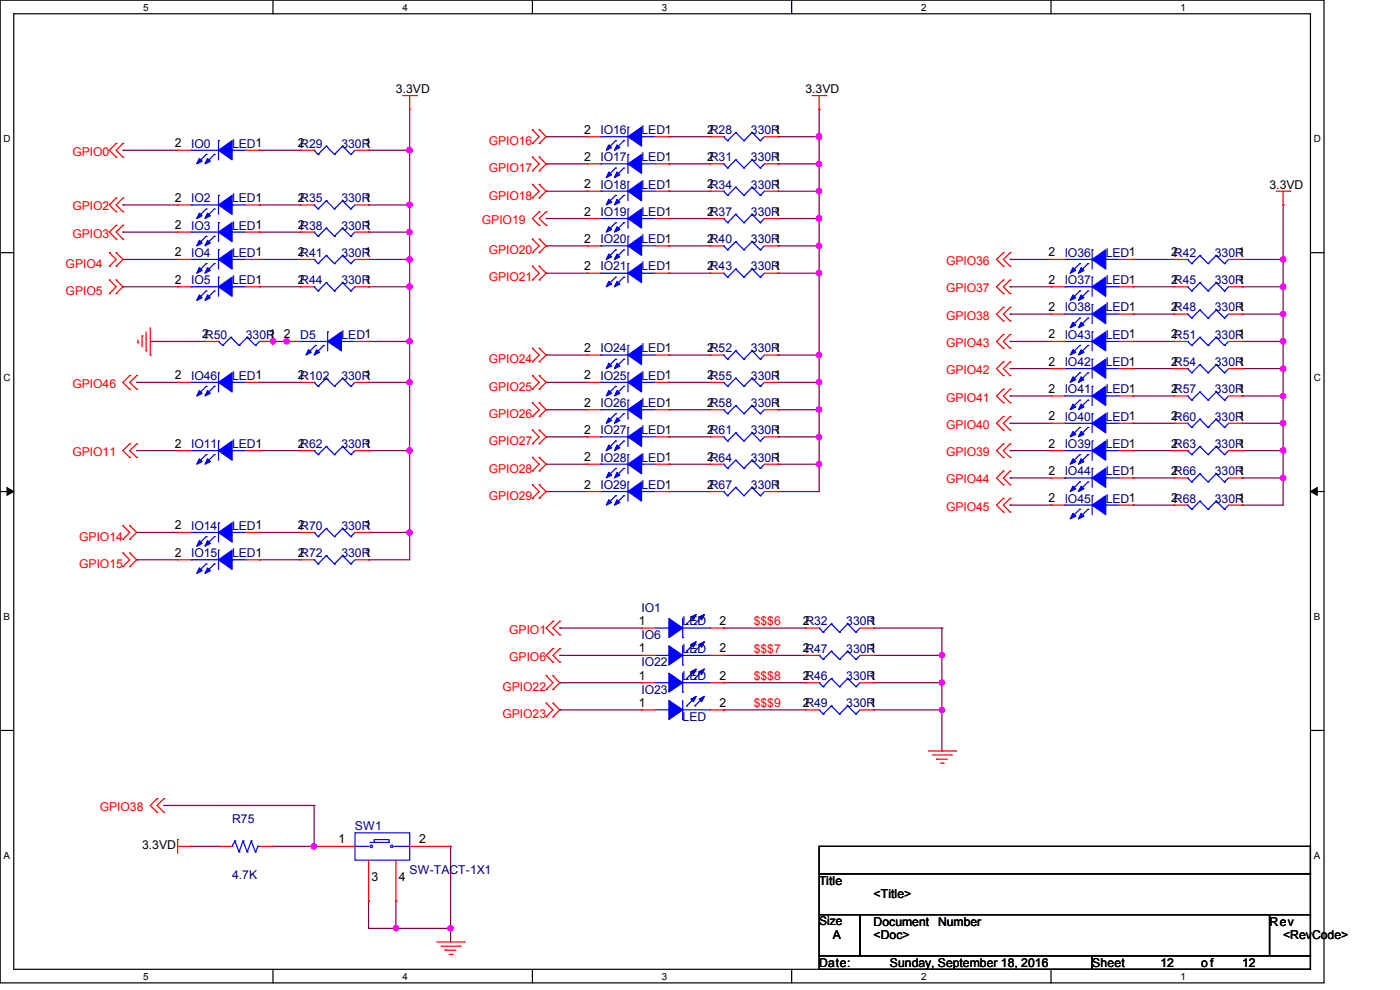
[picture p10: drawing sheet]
<svg xmlns="http://www.w3.org/2000/svg" width="297mm" height="210mm" viewBox="0 0 297 210" stroke-linecap="round" stroke-linejoin="round" font-family="sans-serif">
<defs><g id="words">
<g font-size="2.6">
<text x="84" y="19.7">3.3VD</text>
<text x="170.9" y="19.7">3.3VD</text>
<text x="123.9" y="28.4">2</text>
<text x="150" y="28.4">2R28</text>
<text x="164.2" y="28.4">1</text>
<text x="37.1" y="31.2">2</text>
<text x="63.2" y="31.2">2R29</text>
<text x="77.3" y="31.2">1</text>
<text x="123.9" y="34.1">2</text>
<text x="150" y="34.1">2R31</text>
<text x="164.2" y="34.1">1</text>
<text x="123.9" y="39.9">2</text>
<text x="150" y="39.9">2R34</text>
<text x="164.2" y="39.9">1</text>
<text x="269.3" y="40">3.3VD</text>
<text x="37.1" y="42.8">2</text>
<text x="63.2" y="42.8">2R35</text>
<text x="77.3" y="42.8">1</text>
<text x="123.9" y="45.7">2</text>
<text x="150" y="45.7">2R37</text>
<text x="164.2" y="45.7">1</text>
<text x="37.1" y="48.6">2</text>
<text x="63.2" y="48.6">2R38</text>
<text x="77.3" y="48.6">1</text>
<text x="123.9" y="51.5">2</text>
<text x="150" y="51.5">2R40</text>
<text x="164.2" y="51.5">1</text>
<text x="37.1" y="54.4">2</text>
<text x="63.2" y="54.4">2R41</text>
<text x="77.3" y="54.4">1</text>
<text x="123.9" y="57.3">2</text>
<text x="150" y="57.3">2R43</text>
<text x="164.2" y="57.3">1</text>
<text x="222.4" y="54.4">2</text>
<text x="248.4" y="54.4">2R42</text>
<text x="262.7" y="54.4">1</text>
<text x="37.1" y="60.2">2</text>
<text x="63.2" y="60.2">2R44</text>
<text x="77.3" y="60.2">1</text>
<text x="222.4" y="66">2</text>
<text x="222.4" y="60.2">2</text>
<text x="248.4" y="66">2R48</text>
<text x="248.4" y="60.2">2R45</text>
<text x="262.7" y="66">1</text>
<text x="262.7" y="60.2">1</text>
<text x="42.9" y="71.8">2R50</text>
<text x="57.1" y="71.8">1</text>
<text x="60.2" y="71.8">2</text>
<text x="222.4" y="71.8">2</text>
<text x="248.4" y="71.8">2R51</text>
<text x="262.7" y="71.8">1</text>
<text x="123.9" y="74.7">2</text>
<text x="150" y="74.7">2R52</text>
<text x="164.2" y="74.7">1</text>
<text x="222.4" y="77.6">2</text>
<text x="248.4" y="77.6">2R54</text>
<text x="262.7" y="77.6">1</text>
<text x="37.1" y="80.5">2</text>
<text x="63.2" y="80.5">2R102</text>
<text x="77.3" y="80.5">1</text>
<text x="123.9" y="80.5">2</text>
<text x="150" y="80.5">2R55</text>
<text x="164.2" y="80.5">1</text>
<text x="222.4" y="83.4">2</text>
<text x="248.4" y="83.4">2R57</text>
<text x="262.7" y="83.4">1</text>
<text x="123.9" y="86.3">2</text>
<text x="150" y="86.3">2R58</text>
<text x="164.2" y="86.3">1</text>
<text x="222.4" y="89.2">2</text>
<text x="248.4" y="89.2">2R60</text>
<text x="262.7" y="89.2">1</text>
<text x="37.1" y="95">2</text>
<text x="63.2" y="95">2R62</text>
<text x="77.3" y="95">1</text>
<text x="123.9" y="92">2</text>
<text x="150" y="92">2R61</text>
<text x="164.2" y="92">1</text>
<text x="222.4" y="95">2</text>
<text x="248.4" y="95">2R63</text>
<text x="262.7" y="95">1</text>
<text x="123.9" y="97.8">2</text>
<text x="150" y="97.8">2R64</text>
<text x="164.2" y="97.8">1</text>
<text x="222.4" y="100.8">2</text>
<text x="248.4" y="100.8">2R66</text>
<text x="262.7" y="100.8">1</text>
<text x="123.9" y="103.6">2</text>
<text x="150" y="103.6">2R67</text>
<text x="164.2" y="103.6">1</text>
<text x="222.4" y="106.5">2</text>
<text x="248.4" y="106.5">2R68</text>
<text x="262.7" y="106.5">1</text>
<text x="37.1" y="112.3">2</text>
<text x="63.2" y="112.3">2R70</text>
<text x="77.3" y="112.3">1</text>
<text x="37.1" y="118.1">2</text>
<text x="63.2" y="118.1">2R72</text>
<text x="77.3" y="118.1">1</text>
<text x="135.5" y="132.6">1</text>
<text x="152.6" y="132.6">2</text>
<text x="170.3" y="132.6">2R32</text>
<text x="184.5" y="132.6">1</text>
<text x="135.5" y="138.4">1</text>
<text x="152.6" y="138.4">2</text>
<text x="170.3" y="138.4">2R47</text>
<text x="184.5" y="138.4">1</text>
<text x="135.5" y="144.2">1</text>
<text x="135.5" y="149.9">1</text>
<text x="152.6" y="144.2">2</text>
<text x="152.6" y="149.9">2</text>
<text x="170.3" y="144.2">2R46</text>
<text x="170.3" y="149.9">2R49</text>
<text x="184.5" y="144.2">1</text>
<text x="184.5" y="149.9">1</text>
<text x="71.8" y="178.9">1</text>
<text x="88.9" y="178.9">2</text>
<text x="30.1" y="180.1">3.3VD</text>
<text x="78.8" y="186.9">3</text>
<text x="84.6" y="186.9">4</text>
<text x="173.8" y="187.7">Title</text>
<text x="185.3" y="190.6">&lt;Title&gt;</text>
<text x="185.3" y="196.3">Document</text>
<text x="199" y="196.3">Number</text>
<text x="269.3" y="196.3">Rev</text>
<text x="176.7" y="199.3">A</text>
<text x="185.3" y="199.3">&lt;Doc&gt;</text>
<text x="272.2" y="199.3">&lt;RevCode&gt;</text>
<text x="173.8" y="205.1">Date:</text>
<text x="188.8" y="205.1">Sunday, September 18, 2016</text>
<text x="231.7" y="205.1">Sheet</text>
<text x="246.2" y="205.1">12</text>
<text x="254.8" y="205.1">of</text>
<text x="263.5" y="205.1">12</text>
</g>
<g font-size="2.6" fill="#000080">
<text x="127.4" y="28.4">IO16</text>
<text x="136.1" y="28.4">LED1</text>
<text x="159.3" y="28.4">330R</text>
<text x="40.6" y="31.3">IO0</text>
<text x="49.2" y="31.3">LED1</text>
<text x="72.4" y="31.3">330R</text>
<text x="127.4" y="34.2">IO17</text>
<text x="136.1" y="34.2">LED1</text>
<text x="159.3" y="34.2">330R</text>
<text x="127.4" y="40">IO18</text>
<text x="136.1" y="40">LED1</text>
<text x="159.3" y="40">330R</text>
<text x="40.6" y="42.9">IO2</text>
<text x="49.2" y="42.9">LED1</text>
<text x="72.4" y="42.9">330R</text>
<text x="127.4" y="45.8">IO19</text>
<text x="136.1" y="45.8">LED1</text>
<text x="159.3" y="45.8">330R</text>
<text x="40.6" y="48.7">IO3</text>
<text x="49.2" y="48.7">LED1</text>
<text x="72.4" y="48.7">330R</text>
<text x="127.4" y="51.6">IO20</text>
<text x="136.1" y="51.6">LED1</text>
<text x="159.3" y="51.6">330R</text>
<text x="40.6" y="54.5">IO4</text>
<text x="49.2" y="54.5">LED1</text>
<text x="72.4" y="54.5">330R</text>
<text x="127.4" y="57.4">IO21</text>
<text x="136.1" y="57.4">LED1</text>
<text x="159.3" y="57.4">330R</text>
<text x="225.9" y="54.5">IO36</text>
<text x="234.6" y="54.5">LED1</text>
<text x="257.7" y="54.5">330R</text>
<text x="40.6" y="60.3">IO5</text>
<text x="49.2" y="60.3">LED1</text>
<text x="72.4" y="60.3">330R</text>
<text x="225.9" y="60.3">IO37</text>
<text x="234.6" y="60.3">LED1</text>
<text x="257.7" y="60.3">330R</text>
<text x="52.2" y="71.8">330R</text>
<text x="63.7" y="71.8">D5</text>
<text x="72.4" y="71.8">LED1</text>
<text x="225.9" y="66">IO38</text>
<text x="225.9" y="71.8">IO43</text>
<text x="234.6" y="66">LED1</text>
<text x="234.6" y="71.8">LED1</text>
<text x="257.7" y="66">330R</text>
<text x="257.7" y="71.8">330R</text>
<text x="127.4" y="74.8">IO24</text>
<text x="136.1" y="74.8">LED1</text>
<text x="159.3" y="74.8">330R</text>
<text x="225.9" y="77.6">IO42</text>
<text x="234.6" y="77.6">LED1</text>
<text x="257.7" y="77.6">330R</text>
<text x="40.6" y="80.5">IO46</text>
<text x="49.2" y="80.5">LED1</text>
<text x="72.4" y="80.5">330R</text>
<text x="127.4" y="80.5">IO25</text>
<text x="136.1" y="80.5">LED1</text>
<text x="159.3" y="80.5">330R</text>
<text x="225.9" y="83.4">IO41</text>
<text x="234.6" y="83.4">LED1</text>
<text x="257.7" y="83.4">330R</text>
<text x="127.4" y="86.3">IO26</text>
<text x="136.1" y="86.3">LED1</text>
<text x="159.3" y="86.3">330R</text>
<text x="225.9" y="89.2">IO40</text>
<text x="234.6" y="89.2">LED1</text>
<text x="257.7" y="89.2">330R</text>
<text x="40.6" y="95">IO11</text>
<text x="49.2" y="95">LED1</text>
<text x="72.4" y="95">330R</text>
<text x="127.4" y="92.1">IO27</text>
<text x="136.1" y="92.1">LED1</text>
<text x="159.3" y="92.1">330R</text>
<text x="225.9" y="95">IO39</text>
<text x="234.6" y="95">LED1</text>
<text x="257.7" y="95">330R</text>
<text x="127.4" y="97.9">IO28</text>
<text x="136.1" y="97.9">LED1</text>
<text x="159.3" y="97.9">330R</text>
<text x="225.9" y="100.8">IO44</text>
<text x="234.6" y="100.8">LED1</text>
<text x="257.7" y="100.8">330R</text>
<text x="127.4" y="103.7">IO29</text>
<text x="136.1" y="103.7">LED1</text>
<text x="159.3" y="103.7">330R</text>
<text x="225.9" y="106.6">IO45</text>
<text x="234.6" y="106.6">LED1</text>
<text x="257.7" y="106.6">330R</text>
<text x="40.6" y="112.4">IO14</text>
<text x="49.2" y="112.4">LED1</text>
<text x="72.4" y="112.4">330R</text>
<text x="40.6" y="118.2">IO15</text>
<text x="49.2" y="118.2">LED1</text>
<text x="72.4" y="118.2">330R</text>
<text x="136.1" y="129.8">IO1</text>
<text x="136.1" y="135.6">IO6</text>
<text x="144.8" y="132.7">LED</text>
<text x="179.5" y="132.7">330R</text>
<text x="136.1" y="141.4">IO22</text>
<text x="144.8" y="138.4">LED</text>
<text x="179.5" y="138.4">330R</text>
<text x="136.1" y="147.2">IO23</text>
<text x="144.8" y="144.2">LED</text>
<text x="179.5" y="144.2">330R</text>
<text x="144.8" y="152.9">LED</text>
<text x="179.5" y="150">330R</text>
<text x="49.2" y="174.6">R75</text>
<text x="75.3" y="176.1">SW1</text>
<text x="86.9" y="185.3">SW-TACT-1X1</text>
<text x="49.2" y="186.5">4.7K</text>
</g>
<g font-size="2.6" fill="#f00">
<text x="15.4" y="33.1">GPIO0</text>
<text x="103.7" y="30.7">GPIO16</text>
<text x="103.7" y="36.5">GPIO17</text>
<text x="15.4" y="44.6">GPIO2</text>
<text x="102.2" y="47.5">GPIO19</text>
<text x="103.7" y="42.3">GPIO18</text>
<text x="15.4" y="50.4">GPIO3</text>
<text x="103.7" y="53.9">GPIO20</text>
<text x="13.9" y="56.8">GPIO4</text>
<text x="103.7" y="59.7">GPIO21</text>
<text x="200.7" y="56.2">GPIO36</text>
<text x="13.9" y="62.6">GPIO5</text>
<text x="200.7" y="62">GPIO37</text>
<text x="200.7" y="67.8">GPIO38</text>
<text x="103.7" y="77">GPIO24</text>
<text x="200.7" y="73.6">GPIO43</text>
<text x="15.4" y="82.3">GPIO46</text>
<text x="103.7" y="82.8">GPIO25</text>
<text x="200.7" y="79.4">GPIO42</text>
<text x="103.7" y="88.6">GPIO26</text>
<text x="200.7" y="85.2">GPIO41</text>
<text x="103.7" y="94.4">GPIO27</text>
<text x="200.7" y="91">GPIO40</text>
<text x="15.4" y="96.7">GPIO11</text>
<text x="103.7" y="100.2">GPIO28</text>
<text x="200.7" y="96.7">GPIO39</text>
<text x="103.7" y="106">GPIO29</text>
<text x="200.7" y="102.5">GPIO44</text>
<text x="200.7" y="108.3">GPIO45</text>
<text x="16.8" y="114.7">GPIO14</text>
<text x="16.8" y="120.5">GPIO15</text>
<text x="108" y="134.4">GPIO1</text>
<text x="159.9" y="132.6">$$$6</text>
<text x="108" y="140.2">GPIO6</text>
<text x="159.9" y="138.4">$$$7</text>
<text x="106.6" y="146.6">GPIO22</text>
<text x="159.9" y="144.2">$$$8</text>
<text x="159.9" y="150">$$$9</text>
<text x="106.6" y="152.4">GPIO23</text>
<text x="21.2" y="172">GPIO38</text>
</g>
<text font-size="2.5" x="173.8" y="196.3">Size</text>
<g font-size="2.1">
<text x="30.4" y="2.2">5</text>
<text x="85.4" y="2.2">4</text>
<text x="140.4" y="2.2">3</text>
<text x="195.4" y="2.2">2</text>
<text x="250.5" y="2.2">1</text>
<text x=".8" y="30.1">D</text>
<text x="278.7" y="30.1">D</text>
<text x=".8" y="80.8">C</text>
<text x="278.7" y="80.8">C</text>
<text x=".8" y="131.5">B</text>
<text x="278.7" y="131.5">B</text>
<text x=".8" y="182.2">A</text>
<text x="278.7" y="182.2">A</text>
<text x="30.4" y="207.8">5</text>
<text x="85.4" y="207.8">4</text>
<text x="140.4" y="207.8">3</text>
<text x="195.4" y="207.8">2</text>
<text x="250.5" y="207.8">1</text>
</g>
</g></defs>
<path d="M0 0h280.9v208.5h-280.9zM2.9 2.9h275.1v202.7h-275.1z" fill="none" stroke="#000" stroke-width=".25"/>
<g fill="#fff">
<path d="M30.4 .3h1.1v2.4h-1.1z"/>
<path d="M30.4 205.9h1.1v2.3h-1.1z"/>
</g>
<path d="M57.9 0v2.9M57.9 205.6v2.9" fill="none" stroke="#000" stroke-width=".25"/>
<g fill="#fff">
<path d="M85.4 .3h1.1v2.4h-1.1z"/>
<path d="M85.4 205.9h1.1v2.3h-1.1z"/>
</g>
<path d="M112.9 0v2.9M112.9 205.6v2.9" fill="none" stroke="#000" stroke-width=".25"/>
<g fill="#fff">
<path d="M140.4 .3h1.2v2.4h-1.2z"/>
<path d="M140.4 205.9h1.2v2.3h-1.2z"/>
</g>
<path d="M167.9 0v2.9M167.9 205.6v2.9" fill="none" stroke="#000" stroke-width=".25"/>
<g fill="#fff">
<path d="M195.4 .3h1.2v2.4h-1.2z"/>
<path d="M195.4 205.9h1.2v2.3h-1.2z"/>
</g>
<path d="M223 0v2.9M223 205.6v2.9" fill="none" stroke="#000" stroke-width=".25"/>
<g fill="#fff">
<path d="M250.4 .3h1.2v2.4h-1.2z"/>
<path d="M250.4 205.9h1.2v2.3h-1.2z"/>
<path d="M.8 28.2h1.4v2.4h-1.4z"/>
<path d="M278.7 28.2h1.5v2.4h-1.5z"/>
<path d="M.8 78.9h1.4v2.3h-1.4z"/>
<path d="M278.7 78.9h1.5v2.3h-1.5z"/>
</g>
<path d="M0 53.6h2.9M278 53.6h2.9" fill="none" stroke="#000" stroke-width=".25"/>
<g fill="#fff">
<path d="M.8 129.6h1.3v2.3h-1.3z"/>
<path d="M278.7 129.6h1.4v2.3h-1.4z"/>
</g>
<path d="M0 104.3h2.9M278 104.3h2.9" fill="none" stroke="#000" stroke-width=".25"/>
<path d="M1.5 103.4l1.4 .9-1.4 .8zM278 104.3l1.4-.9v1.7z" fill="#000" stroke="#000" stroke-width=".21"/>
<g fill="#fff">
<path d="M.8 180.3h1.3v2.3h-1.3z"/>
<path d="M278.7 180.3h1.4v2.3h-1.4z"/>
</g>
<path d="M0 154.9h2.9M278 154.9h2.9M173.8 179.5h104.2v5.8h-104.2zM173.8 185.3h104.2v8.7h-104.2zM173.8 194h8.7v8.7h-8.7zM182.5 194h86.8v8.7h-86.8zM269.3 194h8.7v8.7h-8.7zM173.8 202.7h57.9v2.9h-57.9zM231.7 202.7h46.3v2.9h-46.3z" fill="none" stroke="#000" stroke-width=".25"/>
<g fill="none" stroke="#800040" stroke-width=".25">
<path d="M26.1 31.9h.1M26.1 31.9h11.6M55 31.9h.1M55 31.9h8.7M78.2 31.9h.1M78.2 31.9h8.7M86.9 31.9h.1M86.9 23.2h.1M86.9 23.2v95.5h-8.7M115.9 29h.1M115.9 34.8h.1M115.9 29h8.6"/>
<path d="M115.9 34.8h8.6M141.9 29h.1M141.9 34.8h.1M141.9 29h8.7M141.9 34.8h8.7M165.1 29h.1M165.1 34.8h.1M165.1 29h8.7M165.1 34.8h8.7M173.8 29h.1M173.8 34.8h.1M173.8 23.2h.1"/>
<path d="M173.8 23.2v81.1h-8.7M26.1 43.5h.1M26.1 49.2h.1M26.1 55h.1M26.1 43.5h11.6M26.1 49.2h11.6M26.1 55h11.6M55 43.5h.1M55 49.2h.1M55 55h.1M55 43.5h8.7M55 49.2h8.7"/>
<path d="M55 55h8.7M78.2 43.5h.1M78.2 49.2h.1M78.2 55h.1M78.2 43.5h8.7M78.2 49.2h8.7M78.2 55h8.7M86.9 49.2h.1M86.9 55h.1M86.9 43.5h.1M115.9 40.6h.1M115.9 46.4h.1"/>
<path d="M115.9 52.2h.1M115.9 58h.1M115.9 40.6h8.6M115.9 46.4h8.6M115.9 52.2h8.6M115.9 58h8.6M141.9 40.6h.1M141.9 46.4h.1M141.9 52.2h.1M141.9 58h.1M141.9 40.6h8.7M141.9 46.4h8.7"/>
<path d="M141.9 52.2h8.7M141.9 58h8.7M165.1 40.6h.1M165.1 46.4h.1M165.1 52.2h.1M165.1 58h.1M165.1 40.6h8.7M165.1 46.4h8.7M165.1 52.2h8.7M165.1 58h8.7M173.8 58h.1M173.8 52.2h.1"/>
<path d="M173.8 46.4h.1M173.8 40.6h.1M214.3 55h.1M214.3 55h8.7M240.4 55h.1M240.4 55h8.6M263.5 55h.1M263.5 55h8.7M272.2 55h.1M272.2 43.5h.1M272.2 43.5v63.6h-8.7M26.1 60.8h.1"/>
<path d="M26.1 60.8h11.6M31.9 72.4h11.6M43.5 72.4h.1M55 60.8h.1M55 72.4h.1M55 60.8h8.7M55 72.4h8.7M58 72.4h.1M60.8 72.4h.1M78.2 60.8h.1M78.2 72.4h.1M78.2 60.8h8.7"/>
<path d="M78.2 72.4h8.7M86.9 72.4h.1M86.9 60.8h.1M115.9 75.3h.1M115.9 75.3h8.6M141.9 75.3h.1M141.9 75.3h8.7M165.1 75.3h.1M165.1 75.3h8.7M173.8 75.3h.1M214.3 60.8h.1M214.3 66.6h.1"/>
<path d="M214.3 72.4h.1M214.3 78.2h.1M214.3 60.8h8.7M214.3 66.6h8.7M214.3 72.4h8.7M214.3 78.2h8.7M240.4 60.8h.1M240.4 66.6h.1M240.4 72.4h.1M240.4 78.2h.1M240.4 60.8h8.6M240.4 66.6h8.6"/>
<path d="M240.4 72.4h8.6M240.4 78.2h8.6M263.5 60.8h.1M263.5 66.6h.1M263.5 72.4h.1M263.5 78.2h.1M263.5 60.8h8.7M263.5 66.6h8.7M263.5 72.4h8.7M263.5 78.2h8.7M272.2 72.4h.1M272.2 78.2h.1"/>
<path d="M272.2 60.8h.1M272.2 66.6h.1M29 95.6h.1M29 81.1h.1M29 95.6h8.7M29 81.1h8.7M55 95.6h.1M55 81.1h.1M55 95.6h8.7M55 81.1h8.7M78.2 95.6h.1M78.2 95.6h8.7"/>
<path d="M78.2 81.1h8.7M86.9 81.1h.1M86.9 95.6h.1M115.9 81.1h.1M115.9 86.9h.1M115.9 92.7h.1M115.9 98.5h.1M115.9 81.1h8.6M115.9 86.9h8.6M115.9 92.7h8.6M115.9 98.5h8.6M141.9 81.1h.1"/>
<path d="M141.9 86.9h.1M141.9 92.7h.1M141.9 98.5h.1M141.9 81.1h8.7M141.9 86.9h8.7M141.9 92.7h8.7M141.9 98.5h8.7M165.1 81.1h.1M165.1 86.9h.1M165.1 92.7h.1M165.1 98.5h.1M165.1 81.1h8.7"/>
<path d="M165.1 86.9h8.7M165.1 92.7h8.7M165.1 98.5h8.7M173.8 92.7h.1M173.8 81.1h.1M173.8 98.5h.1M173.8 86.9h.1M214.3 84h.1M214.3 89.8h.1M214.3 95.6h.1M214.3 95.6h8.7M214.3 84h8.7"/>
<path d="M214.3 89.8h8.7M240.4 84h.1M240.4 89.8h.1M240.4 95.6h.1M240.4 95.6h8.6M240.4 84h8.6M240.4 89.8h8.6M263.5 84h.1M263.5 89.8h.1M263.5 95.6h.1M263.5 95.6h8.7M263.5 84h8.7"/>
<path d="M263.5 89.8h8.7M272.2 95.6h.1M272.2 84h.1M272.2 89.8h.1M29 112.9h.1M29 118.7h.1M29 112.9h8.7M29 118.7h8.7M55 112.9h.1M55 118.7h.1M55 112.9h8.7M55 118.7h8.7"/>
<path d="M78.2 112.9h.1M78.2 118.7h.1M78.2 112.9h8.7M86.9 112.9h.1M115.9 104.3h.1M115.9 104.3h8.6M141.9 104.3h.1M141.9 104.3h8.7M165.1 104.3h.1M214.3 101.4h.1M214.3 107.1h.1M214.3 101.4h8.7"/>
<path d="M214.3 107.1h8.7M240.4 101.4h.1M240.4 107.1h.1M240.4 101.4h8.6M240.4 107.1h8.6M263.5 101.4h.1M263.5 107.1h.1M263.5 101.4h8.7M272.2 101.4h.1M118.7 133.2h.1M118.7 139h.1M118.7 133.2h17.4"/>
<path d="M118.7 139h17.4M153.5 133.2h.1M153.5 139h.1M153.5 133.2h17.4M153.5 139h17.4M185.3 133.2h14.5M185.3 139h14.5M199.8 133.2h.1M199.8 139h.1M199.8 133.2v26.1M118.7 144.8h.1M118.7 150.6h.1"/>
<path d="M118.7 144.8h17.4M118.7 150.6h17.4M153.5 144.8h.1M153.5 150.6h.1M153.5 144.8h17.4M153.5 150.6h17.4M185.3 144.8h14.5M185.3 150.6h14.5M199.8 144.8h.1M199.8 150.6h.1M199.8 159.3h.1M34.8 170.9h.1"/>
<path d="M34.8 170.9h31.8M40.6 179.5h.1M40.6 179.5h5.8M58 179.5h.1M66.6 170.9h.1M66.6 170.9v8.6h-8.6M95.6 179.5h.1M95.6 179.5v20.3M78.2 191.1h.1M78.2 196.9h.1M78.2 196.9h17.4M78.2 191.1v5.8"/>
<path d="M84 191.1h.1M84 196.9h.1M84 191.1v5.8M95.6 196.9h.1"/>
</g>
<g fill="#f0f" stroke="#f0f" stroke-width=".25">
<circle cx="86.9" cy="49.2" r=".55"/>
<circle cx="86.9" cy="31.9" r=".56"/>
<circle cx="86.9" cy="81.1" r=".55"/>
<circle cx="86.9" cy="112.9" r=".55"/>
<circle cx="86.9" cy="95.5" r=".55"/>
<circle cx="86.9" cy="72.4" r=".55"/>
<circle cx="86.9" cy="55" r=".55"/>
<circle cx="173.7" cy="29" r=".55"/>
<circle cx="173.7" cy="92.7" r=".55"/>
<circle cx="173.7" cy="75.3" r=".56"/>
<circle cx="173.7" cy="81.1" r=".55"/>
<circle cx="173.7" cy="57.9" r=".55"/>
<circle cx="173.7" cy="52.1" r=".55"/>
<circle cx="173.7" cy="34.8" r=".55"/>
<circle cx="173.7" cy="46.3" r=".56"/>
<circle cx="173.7" cy="98.5" r=".55"/>
<circle cx="173.7" cy="40.6" r=".55"/>
<circle cx="272.2" cy="95.5" r=".55"/>
<circle cx="272.2" cy="84" r=".55"/>
<circle cx="272.2" cy="72.4" r=".55"/>
<circle cx="272.2" cy="101.3" r=".55"/>
<circle cx="272.2" cy="78.2" r=".55"/>
<circle cx="272.2" cy="60.8" r=".56"/>
<circle cx="272.2" cy="89.8" r=".56"/>
<circle cx="86.9" cy="43.4" r=".55"/>
<circle cx="272.2" cy="66.6" r=".55"/>
<circle cx="173.7" cy="86.9" r=".55"/>
<circle cx="84" cy="196.9" r=".55"/>
<circle cx="95.5" cy="196.9" r=".55"/>
<circle cx="66.6" cy="179.5" r=".55"/>
<circle cx="272.2" cy="55" r=".55"/>
<circle cx="199.8" cy="139" r=".55"/>
<circle cx="199.8" cy="144.8" r=".55"/>
<circle cx="199.8" cy="150.6" r=".55"/>
<circle cx="60.8" cy="72.4" r=".56"/>
<circle cx="86.9" cy="60.8" r=".56"/>
<circle cx="57.9" cy="72.4" r=".55"/>
</g>
<g fill="none" stroke="#f00" stroke-width=".25">
<path d="M24.6 30.4h.1M24.6 33.3h.1M24.6 30.4l-1.4 1.5 1.4 1.4M26.1 30.4h.1M26.1 33.3h.1M26.1 30.4l-1.5 1.5 1.5 1.4M37.7 31.9h.1M37.7 31.9h2.9M52.2 31.9h2.8M55 31.9h.1M63.7 31.9h.1M63.7 31.9h2.9"/>
<path d="M75.3 31.9h2.9M78.2 31.9h.1M85.4 20.3h2.9M86.9 23.2h.1M86.9 20.3v2.9M88.3 20.3h.1M112.9 27.5h.1M112.9 30.4h.1M112.9 33.3h.1M112.9 36.2h.1M112.9 39.1h.1M112.9 27.5l1.5 1.5-1.5 1.4"/>
<path d="M112.9 33.3l1.5 1.5-1.5 1.4M112.9 39.1l1.5 1.5-1.5 1.4M114.4 30.4h.1M114.4 27.5h.1M114.4 36.2h.1M114.4 33.3h.1M114.4 39.1h.1M114.4 27.5l1.5 1.5-1.5 1.4M114.4 33.3l1.5 1.5-1.5 1.4M114.4 39.1l1.5 1.5-1.5 1.4M124.5 29h.1M124.5 34.8h.1"/>
<path d="M124.5 34.8h2.9M124.5 29h2.9M139 34.8h2.9M139 29h2.9M141.9 29h.1M141.9 34.8h.1M150.6 34.8h.1M150.6 29h.1M150.6 34.8h2.9M150.6 29h2.9M162.2 34.8h2.9M162.2 29h2.9"/>
<path d="M165.1 34.8h.1M165.1 29h.1M172.3 20.3h2.9M173.8 23.2h.1M173.8 20.3v2.9M175.2 20.3h.1M23.2 53.6h.1M23.2 56.5h.1M23.2 59.4h.1M23.2 53.6l1.4 1.4-1.4 1.5M23.2 59.4l1.4 1.4-1.4 1.5M24.6 42h.1"/>
<path d="M24.6 44.9h.1M24.6 47.8h.1M24.6 50.7h.1M24.6 56.5h.1M24.6 53.6h.1M24.6 59.4h.1M24.6 42l-1.4 1.5 1.4 1.4M24.6 47.8l-1.4 1.4 1.4 1.5M24.6 53.6l1.5 1.4-1.5 1.5M24.6 59.4l1.5 1.4-1.5 1.5M26.1 42h.1M26.1 44.9h.1"/>
<path d="M26.1 47.8h.1M26.1 50.7h.1M26.1 42l-1.5 1.5 1.5 1.4M26.1 47.8l-1.5 1.4 1.5 1.5M37.7 43.5h.1M37.7 49.2h.1M37.7 55h.1M37.7 43.5h2.9M37.7 55h2.9M37.7 49.2h2.9M52.2 43.5h2.8M52.2 55h2.8"/>
<path d="M52.2 49.2h2.8M55 43.5h.1M55 49.2h.1M55 55h.1M63.7 55h.1M63.7 43.5h.1M63.7 49.2h.1M63.7 43.5h2.9M63.7 55h2.9M63.7 49.2h2.9M75.3 43.5h2.9M75.3 55h2.9"/>
<path d="M75.3 49.2h2.9M78.2 55h.1M78.2 43.5h.1M78.2 49.2h.1M112.9 42h.1M112.9 50.7h.1M112.9 53.6h.1M112.9 56.5h.1M112.9 59.4h.1M112.9 50.7l1.5 1.5-1.5 1.4M112.9 56.5l1.5 1.5-1.5 1.4M114.4 42h.1"/>
<path d="M114.4 53.6h.1M114.4 50.7h.1M114.4 59.4h.1M114.4 56.5h.1M114.4 44.9h.1M114.4 47.8h.1M114.4 50.7l1.5 1.5-1.5 1.4M114.4 56.5l1.5 1.5-1.5 1.4M114.4 44.9l-1.5 1.5 1.5 1.4M115.9 44.9h.1M115.9 47.8h.1M115.9 44.9l-1.5 1.5 1.5 1.4"/>
<path d="M124.5 52.2h.1M124.5 40.6h.1M124.5 58h.1M124.5 46.4h.1M124.5 40.6h2.9M124.5 46.4h2.9M124.5 52.2h2.9M124.5 58h2.9M139 40.6h2.9M139 46.4h2.9M139 52.2h2.9M139 58h2.9"/>
<path d="M141.9 52.2h.1M141.9 40.6h.1M141.9 58h.1M141.9 46.4h.1M150.6 46.4h.1M150.6 52.2h.1M150.6 40.6h.1M150.6 58h.1M150.6 40.6h2.9M150.6 46.4h2.9M150.6 52.2h2.9M150.6 58h2.9"/>
<path d="M162.2 40.6h2.9M162.2 46.4h2.9M162.2 52.2h2.9M162.2 58h2.9M165.1 46.4h.1M165.1 52.2h.1M165.1 40.6h.1M165.1 58h.1M212.9 53.6h.1M212.9 56.5h.1M212.9 59.4h.1M212.9 53.6l-1.5 1.4 1.5 1.5"/>
<path d="M212.9 59.4l-1.5 1.4 1.5 1.5M214.3 53.6h.1M214.3 56.5h.1M214.3 59.4h.1M214.3 53.6l-1.4 1.4 1.4 1.5M214.3 59.4l-1.4 1.4 1.4 1.5M223 55h.1M223 55h2.9M237.4 55h3M240.4 55h.1M249 55h.1M249 55h2.9"/>
<path d="M260.6 55h2.9M263.5 55h.1M270.8 40.6h2.8M272.2 43.5h.1M272.2 40.6v2.9M273.6 40.6h.1M23.2 62.3h.1M24.6 62.3h.1M27.5 79.7h.1M27.5 79.7l-1.4 1.4 1.4 1.4M29 79.7h.1M29 79.7l-1.5 1.4 1.5 1.4"/>
<path d="M29.3 72.7h.1M29.3 72.1v.6M30.1 71.2h.1M30.1 71.2v2.4M31 74.4h.1M31 70.4v4M31.9 75.3h.1M31.9 69.5v5.8M37.7 60.8h.1M37.7 60.8h2.9M43.5 72.4h.1M43.5 72.4h2.9"/>
<path d="M52.2 60.8h2.8M55 60.8h.1M55 72.4h3M58 72.4h.1M60.8 72.4h.1M60.8 72.4h2.9M63.7 60.8h.1M63.7 60.8h2.9M75.3 60.8h2.9M75.3 72.4h2.9M78.2 60.8h.1M78.2 72.4h.1"/>
<path d="M112.9 73.9h.1M112.9 76.8h.1M112.9 79.7h.1M112.9 73.9l1.5 1.4-1.5 1.5M112.9 79.7l1.5 1.4-1.5 1.4M114.4 76.8h.1M114.4 73.9h.1M114.4 79.7h.1M114.4 73.9l1.5 1.4-1.5 1.5M114.4 79.7l1.5 1.4-1.5 1.4M124.5 75.3h.1M124.5 75.3h2.9"/>
<path d="M139 75.3h2.9M141.9 75.3h.1M150.6 75.3h.1M150.6 75.3h2.9M162.2 75.3h2.9M165.1 75.3h.1M212.9 62.3h.1M212.9 65.2h.1M212.9 68.1h.1M212.9 71h.1M212.9 73.9h.1M212.9 76.8h.1"/>
<path d="M212.9 79.7h.1M212.9 65.2l-1.5 1.4 1.5 1.5M212.9 71l-1.5 1.4 1.5 1.5M212.9 76.8l-1.5 1.4 1.5 1.5M214.3 62.3h.1M214.3 65.2h.1M214.3 68.1h.1M214.3 71h.1M214.3 73.9h.1M214.3 76.8h.1M214.3 79.7h.1M214.3 65.2l-1.4 1.4 1.4 1.5"/>
<path d="M214.3 71l-1.4 1.4 1.4 1.5M214.3 76.8l-1.4 1.4 1.4 1.5M223 78.2h.1M223 66.6h.1M223 72.4h.1M223 60.8h.1M223 60.8h2.9M223 78.2h2.9M223 72.4h2.9M223 66.6h2.9M237.4 60.8h3M237.4 78.2h3"/>
<path d="M237.4 72.4h3M237.4 66.6h3M240.4 78.2h.1M240.4 66.6h.1M240.4 72.4h.1M240.4 60.8h.1M249 78.2h.1M249 66.6h.1M249 72.4h.1M249 60.8h.1M249 60.8h2.9M249 78.2h2.9"/>
<path d="M249 72.4h2.9M249 66.6h2.9M260.6 60.8h2.9M260.6 78.2h2.9M260.6 72.4h2.9M260.6 66.6h2.9M263.5 78.2h.1M263.5 66.6h.1M263.5 72.4h.1M263.5 60.8h.1M27.5 94.1h.1M27.5 97h.1"/>
<path d="M27.5 82.5h.1M27.5 94.1l-1.4 1.5 1.4 1.4M29 94.1h.1M29 97h.1M29 82.5h.1M29 94.1l-1.5 1.5 1.5 1.4M37.7 95.6h.1M37.7 81.1h.1M37.7 95.6h2.9M37.7 81.1h2.9M52.2 95.6h2.8M52.2 81.1h2.8"/>
<path d="M55 95.6h.1M55 81.1h.1M63.7 95.6h.1M63.7 81.1h.1M63.7 95.6h2.9M63.7 81.1h2.9M75.3 95.6h2.9M75.3 81.1h2.9M78.2 95.6h.1M78.2 81.1h.1M112.9 82.5h.1M112.9 85.4h.1"/>
<path d="M112.9 88.3h.1M112.9 91.2h.1M112.9 94.1h.1M112.9 97h.1M112.9 99.9h.1M112.9 85.4l1.5 1.5-1.5 1.4M112.9 91.2l1.5 1.5-1.5 1.4M112.9 97l1.5 1.5-1.5 1.4M114.4 82.5h.1M114.4 88.3h.1M114.4 85.4h.1M114.4 94.1h.1"/>
<path d="M114.4 91.2h.1M114.4 99.9h.1M114.4 97h.1M114.4 85.4l1.5 1.5-1.5 1.4M114.4 91.2l1.5 1.5-1.5 1.4M114.4 97l1.5 1.5-1.5 1.4M124.5 86.9h.1M124.5 92.7h.1M124.5 81.1h.1M124.5 98.5h.1M124.5 86.9h2.9M124.5 92.7h2.9"/>
<path d="M124.5 98.5h2.9M124.5 81.1h2.9M139 86.9h2.9M139 92.7h2.9M139 98.5h2.9M139 81.1h2.9M141.9 86.9h.1M141.9 92.7h.1M141.9 81.1h.1M141.9 98.5h.1M150.6 98.5h.1M150.6 86.9h.1"/>
<path d="M150.6 92.7h.1M150.6 81.1h.1M150.6 86.9h2.9M150.6 92.7h2.9M150.6 98.5h2.9M150.6 81.1h2.9M162.2 86.9h2.9M162.2 92.7h2.9M162.2 98.5h2.9M162.2 81.1h2.9M165.1 98.5h.1M165.1 86.9h.1"/>
<path d="M165.1 92.7h.1M165.1 81.1h.1M212.9 82.5h.1M212.9 85.4h.1M212.9 88.3h.1M212.9 91.2h.1M212.9 94.1h.1M212.9 97h.1M212.9 99.9h.1M212.9 82.5l-1.5 1.5 1.5 1.4M212.9 88.3l-1.5 1.5 1.5 1.4M212.9 94.1l-1.5 1.5 1.5 1.4"/>
<path d="M212.9 99.9l-1.5 1.5 1.5 1.4M214.3 82.5h.1M214.3 85.4h.1M214.3 88.3h.1M214.3 91.2h.1M214.3 94.1h.1M214.3 97h.1M214.3 99.9h.1M214.3 82.5l-1.4 1.5 1.4 1.4M214.3 88.3l-1.4 1.5 1.4 1.4M214.3 94.1l-1.4 1.5 1.4 1.4M214.3 99.9l-1.4 1.5 1.4 1.4"/>
<path d="M223 89.8h.1M223 95.6h.1M223 84h.1M223 89.8h2.9M223 95.6h2.9M223 84h2.9M237.4 89.8h3M237.4 95.6h3M237.4 84h3M240.4 89.8h.1M240.4 95.6h.1M240.4 84h.1"/>
<path d="M249 89.8h.1M249 95.6h.1M249 84h.1M249 89.8h2.9M249 95.6h2.9M249 84h2.9M260.6 89.8h2.9M260.6 95.6h2.9M260.6 84h2.9M263.5 89.8h.1M263.5 95.6h.1M263.5 84h.1"/>
<path d="M26.1 111.5h.1M26.1 114.4h.1M26.1 117.3h.1M26.1 111.5l1.4 1.4-1.4 1.5M26.1 117.3l1.4 1.4-1.4 1.5M27.5 114.4h.1M27.5 111.5h.1M27.5 117.3h.1M27.5 111.5l1.5 1.4-1.5 1.5M27.5 117.3l1.5 1.4-1.5 1.5M37.7 112.9h.1M37.7 118.7h.1"/>
<path d="M37.7 112.9h2.9M37.7 118.7h2.9M52.2 112.9h2.8M52.2 118.7h2.8M55 112.9h.1M55 118.7h.1M63.7 112.9h.1M63.7 118.7h.1M63.7 112.9h2.9M63.7 118.7h2.9M75.3 112.9h2.9M75.3 118.7h2.9"/>
<path d="M78.2 112.9h.1M78.2 118.7h.1M112.9 102.8h.1M112.9 105.7h.1M112.9 102.8l1.5 1.5-1.5 1.4M114.4 105.7h.1M114.4 102.8h.1M114.4 102.8l1.5 1.5-1.5 1.4M124.5 104.3h.1M124.5 104.3h2.9M139 104.3h2.9M141.9 104.3h.1"/>
<path d="M150.6 104.3h.1M150.6 104.3h2.9M162.2 104.3h2.9M165.1 104.3h.1M212.9 102.8h.1M212.9 105.7h.1M212.9 108.6h.1M212.9 105.7l-1.5 1.4 1.5 1.5M214.3 102.8h.1M214.3 105.7h.1M214.3 108.6h.1M214.3 105.7l-1.4 1.4 1.4 1.5"/>
<path d="M223 107.1h.1M223 101.4h.1M223 107.1h2.9M223 101.4h2.9M237.4 107.1h3M237.4 101.4h3M240.4 107.1h.1M240.4 101.4h.1M249 101.4h.1M249 107.1h.1M249 107.1h2.9M249 101.4h2.9"/>
<path d="M260.6 107.1h2.9M260.6 101.4h2.9M263.5 101.4h.1M263.5 107.1h.1M26.1 120.2h.1M27.5 120.2h.1M117.3 131.8h.1M117.3 134.7h.1M117.3 137.6h.1M117.3 131.8l-1.4 1.4 1.4 1.5M117.3 137.6l-1.4 1.4 1.4 1.5M118.7 131.8h.1"/>
<path d="M118.7 134.7h.1M118.7 137.6h.1M118.7 131.8l-1.4 1.4 1.4 1.5M118.7 137.6l-1.4 1.4 1.4 1.5M136.1 139h.1M136.1 133.2h.1M136.1 139h2.9M136.1 133.2h2.9M150.6 139h2.9M150.6 133.2h2.9M153.5 139h.1M153.5 133.2h.1"/>
<path d="M170.9 133.2h.1M170.9 139h.1M170.9 139h2.9M170.9 133.2h2.9M182.5 139h2.8M182.5 133.2h2.8M185.3 133.2h.1M185.3 139h.1M115.9 143.3h.1M115.9 146.3h.1M115.9 149.1h.1M115.9 152.1h.1"/>
<path d="M115.9 143.3l1.4 1.5-1.4 1.5M115.9 149.1l1.4 1.5-1.4 1.5M117.3 140.5h.1M117.3 146.3h.1M117.3 143.3h.1M117.3 152.1h.1M117.3 149.1h.1M117.3 143.3l1.4 1.5-1.4 1.5M117.3 149.1l1.4 1.5-1.4 1.5M118.7 140.5h.1M136.1 144.8h.1M136.1 150.6h.1"/>
<path d="M136.1 144.8h2.9M136.1 150.6h2.9M150.6 144.8h2.9M150.6 150.6h2.9M153.5 144.8h.1M153.5 150.6h.1M170.9 144.8h.1M170.9 150.6h.1M170.9 144.8h2.9M170.9 150.6h2.9M182.5 144.8h2.8M182.5 150.6h2.8"/>
<path d="M185.3 144.8h.1M185.3 150.6h.1M196.9 159.3h5.8M202.7 159.3h.1M33.3 169.4h.1M33.3 172.3h.1M33.3 169.4l-1.4 1.5 1.4 1.4M34.8 169.4h.1M34.8 172.3h.1M34.8 169.4l-1.5 1.5 1.5 1.4M37.7 178.1h.1M37.7 179.5h2.9"/>
<path d="M37.7 178.1v2.9M40.6 179.5h.1M46.4 179.5h.1M46.4 179.5h2.8M55 179.5h3M58 179.5h.1M66.6 179.5h.1M66.6 179.5h8.7M86.9 179.5h8.7M95.6 179.5h.1M197.8 160.1h4M198.7 161h.1"/>
<path d="M198.7 161h2.3M199.5 161.9h.6M200.1 161.9h.1M201.8 160.1h.1M78.2 191.1h.1M78.2 182.5v8.6M84 191.1h.1M84 182.5v8.6M92.7 199.8h5.8M98.5 199.8h.1M93.6 200.7h4M94.4 201.5h.1"/>
<path d="M94.4 201.5h2.3M95.3 202.4h.6M95.9 202.4h.1M97.6 200.7h.1"/>
</g>
<g fill="none" stroke="#00f" stroke-width=".25">
<path d="M40.6 31.9h.1M40.6 31.9h5.8M43.7 32.8h.1M43.7 32.8l-1.7 1.7M45.5 32.8h.1M45.5 32.8l-1.8 1.7M46.4 29.8h.1M46.4 29.8v4.1M49.2 31.9h.1M49.2 31.9h3M66.6 31.9h.1M66.6 31.9l.9 .9"/>
<path d="M67.5 32.8h.1M69.2 31h.1M69.2 31l1.8 1.8M69.2 31l-1.7 1.8M71 32.8h.1M72.7 31h.1M72.7 31l1.7 1.8M72.7 31l-1.7 1.8M74.4 32.8h.1M75.3 31.9l-.9 .9M127.4 29h.1M127.4 34.8h.1"/>
<path d="M127.4 29h5.8M127.4 34.8h5.8M130.6 29.8h.1M130.6 35.6h.1M130.6 29.8l-1.7 1.8M130.6 35.6l-1.7 1.8M132.3 29.8h.1M132.3 35.6h.1M132.3 29.8l-1.7 1.8M132.3 35.6l-1.7 1.8M133.2 38.5h.1M133.2 27h.1"/>
<path d="M133.2 32.8h.1M133.2 27v4M133.2 32.8v4M133.2 38.5v4.1M136.1 29h.1M136.1 34.8h.1M136.1 29h2.9M136.1 34.8h2.9M153.5 34.8h.1M153.5 29h.1M153.5 34.8l.8 .8M153.5 29l.8 .8"/>
<path d="M154.3 35.6h.1M154.3 29.8h.1M156.1 33.9h.1M156.1 39.7h.1M156.1 28.1h.1M156.1 33.9l1.7 1.7M156.1 33.9l-1.8 1.7M156.1 39.7l1.7 1.7M156.1 39.7l-1.8 1.7M156.1 28.1l1.7 1.7M156.1 28.1l-1.8 1.7M157.8 35.6h.1"/>
<path d="M157.8 29.8h.1M159.6 33.9h.1M159.6 39.7h.1M159.6 28.1h.1M159.6 33.9l1.7 1.7M159.6 33.9l-1.8 1.7M159.6 39.7l1.7 1.7M159.6 39.7l-1.8 1.7M159.6 28.1l1.7 1.7M159.6 28.1l-1.8 1.7M161.3 35.6h.1M161.3 29.8h.1"/>
<path d="M162.2 34.8l-.9 .8M162.2 29l-.9 .8M40.6 43.5h.1M40.6 49.2h.1M40.6 55h.1M40.6 43.5h5.8M40.6 49.2h5.8M40.6 55h5.8M43.7 44.3h.1M43.7 50.1h.1M43.7 55.9h.1M43.7 44.3l-1.7 1.8"/>
<path d="M43.7 50.1l-1.7 1.8M43.7 55.9l-1.7 1.8M45.5 44.3h.1M45.5 50.1h.1M45.5 55.9h.1M45.5 44.3l-1.8 1.8M45.5 50.1l-1.8 1.8M45.5 55.9l-1.8 1.8M46.4 58.8h.1M46.4 41.4h.1M46.4 47.2h.1M46.4 53h.1"/>
<path d="M46.4 41.4v4.1M46.4 47.2v4.1M46.4 53v4.1M46.4 58.8v4.1M49.2 43.5h.1M49.2 49.2h.1M49.2 55h.1M49.2 43.5h3M49.2 49.2h3M49.2 55h3M66.6 55h.1M66.6 43.5h.1"/>
<path d="M66.6 49.2h.1M66.6 55l.9 .9M66.6 43.5l.9 .8M66.6 49.2l.9 .9M67.5 55.9h.1M67.5 44.3h.1M67.5 50.1h.1M69.2 54.2h.1M69.2 59.9h.1M69.2 42.6h.1M69.2 48.4h.1M69.2 54.2l1.8 1.7"/>
<path d="M69.2 54.2l-1.7 1.7M69.2 59.9l1.8 1.8M69.2 59.9l-1.7 1.8M69.2 42.6l1.8 1.7M69.2 42.6l-1.7 1.7M69.2 48.4l1.8 1.7M69.2 48.4l-1.7 1.7M71 55.9h.1M71 44.3h.1M71 50.1h.1M72.7 54.2h.1M72.7 59.9h.1"/>
<path d="M72.7 42.6h.1M72.7 48.4h.1M72.7 54.2l1.7 1.7M72.7 54.2l-1.7 1.7M72.7 59.9l1.7 1.8M72.7 59.9l-1.7 1.8M72.7 42.6l1.7 1.7M72.7 42.6l-1.7 1.7M72.7 48.4l1.7 1.7M72.7 48.4l-1.7 1.7M74.4 55.9h.1M74.4 44.3h.1"/>
<path d="M74.4 50.1h.1M75.3 55l-.9 .9M75.3 43.5l-.9 .8M75.3 49.2l-.9 .9M127.4 52.2h.1M127.4 40.6h.1M127.4 58h.1M127.4 46.4h.1M127.4 52.2h5.8M127.4 40.6h5.8M127.4 58h5.8M127.4 46.4h5.8"/>
<path d="M130.6 53h.1M130.6 41.4h.1M130.6 58.8h.1M130.6 47.2h.1M130.6 53l-1.7 1.7M130.6 41.4l-1.7 1.8M130.6 58.8l-1.7 1.7M130.6 47.2l-1.7 1.8M132.3 53h.1M132.3 41.4h.1M132.3 58.8h.1M132.3 47.2h.1"/>
<path d="M132.3 53l-1.7 1.7M132.3 41.4l-1.7 1.8M132.3 58.8l-1.7 1.7M132.3 47.2l-1.7 1.8M133.2 50.1h.1M133.2 55.9h.1M133.2 44.3h.1M133.2 44.3v4.1M133.2 50.1v4.1M133.2 55.9v4M136.1 52.2h.1M136.1 40.6h.1"/>
<path d="M136.1 58h.1M136.1 46.4h.1M136.1 52.2h2.9M136.1 40.6h2.9M136.1 58h2.9M136.1 46.4h2.9M153.5 46.4h.1M153.5 52.2h.1M153.5 40.6h.1M153.5 58h.1M153.5 46.4l.8 .8M153.5 52.2l.8 .8"/>
<path d="M153.5 40.6l.8 .8M153.5 58l.8 .8M154.3 47.2h.1M154.3 53h.1M154.3 41.4h.1M154.3 58.8h.1M156.1 45.5h.1M156.1 51.3h.1M156.1 57.1h.1M156.1 45.5l1.7 1.7M156.1 45.5l-1.8 1.7M156.1 51.3l1.7 1.7"/>
<path d="M156.1 51.3l-1.8 1.7M156.1 57.1l1.7 1.7M156.1 57.1l-1.8 1.7M157.8 47.2h.1M157.8 53h.1M157.8 41.4h.1M157.8 58.8h.1M159.6 45.5h.1M159.6 51.3h.1M159.6 57.1h.1M159.6 45.5l1.7 1.7M159.6 45.5l-1.8 1.7"/>
<path d="M159.6 51.3l1.7 1.7M159.6 51.3l-1.8 1.7M159.6 57.1l1.7 1.7M159.6 57.1l-1.8 1.7M161.3 47.2h.1M161.3 53h.1M161.3 41.4h.1M161.3 58.8h.1M162.2 46.4l-.9 .8M162.2 52.2l-.9 .8M162.2 40.6l-.9 .8M162.2 58l-.9 .8"/>
<path d="M225.9 55h.1M225.9 55h5.8M229.1 55.9h.1M229.1 55.9l-1.8 1.8M230.8 55.9h.1M230.8 55.9l-1.7 1.8M231.7 53h.1M231.7 58.8h.1M231.7 53v4.1M231.7 58.8v4.1M234.6 55h.1M234.6 55h2.8"/>
<path d="M251.9 55h.1M251.9 55l.9 .9M252.8 55.9h.1M254.6 54.2h.1M254.6 59.9h.1M254.6 54.2l1.7 1.7M254.6 54.2l-1.8 1.7M254.6 59.9l1.7 1.8M254.6 59.9l-1.8 1.8M256.3 55.9h.1M258 54.2h.1M258 59.9h.1"/>
<path d="M258 54.2l1.8 1.7M258 54.2l-1.7 1.7M258 59.9l1.8 1.8M258 59.9l-1.7 1.8M259.8 55.9h.1M260.6 55l-.8 .9M40.6 60.8h.1M40.6 60.8h5.8M43.7 61.7h.1M43.7 61.7l-1.7 1.8M45.5 61.7h.1M45.5 61.7l-1.8 1.8"/>
<path d="M46.4 72.4h.1M46.4 79.1h.1M46.4 79.1v4M46.4 72.4l.8 .9M47.2 73.3h.1M49 71.5h.1M49 71.5l1.7 1.8M49 71.5l-1.8 1.8M49.2 60.8h.1M49.2 60.8h3M50.7 73.3h.1M52.5 71.5h.1"/>
<path d="M52.5 71.5l1.7 1.8M52.5 71.5l-1.8 1.8M54.2 73.3h.1M55 72.4l-.8 .9M63.7 72.4h.1M63.7 72.4h5.8M66.6 60.8h.1M66.6 60.8l.9 .9M66.9 73.3h.1M66.9 73.3l-1.7 1.7M67.5 61.7h.1M68.7 73.3h.1"/>
<path d="M68.7 73.3l-1.8 1.7M69.5 70.4h.1M69.5 70.4v4M71 61.7h.1M72.4 72.4h.1M72.4 72.4h2.9M74.4 61.7h.1M75.3 60.8l-.9 .9M127.4 75.3h.1M127.4 75.3h5.8M130.6 76.2h.1M130.6 76.2l-1.7 1.7"/>
<path d="M132.3 76.2h.1M132.3 76.2l-1.7 1.7M133.2 73.3h.1M133.2 79.1h.1M133.2 73.3v4M133.2 79.1v4M136.1 75.3h.1M136.1 75.3h2.9M153.5 75.3h.1M153.5 75.3l.8 .9M154.3 76.2h.1M156.1 74.4h.1"/>
<path d="M156.1 74.4l1.7 1.8M156.1 74.4l-1.8 1.8M157.8 76.2h.1M159.6 74.4h.1M159.6 74.4l1.7 1.8M159.6 74.4l-1.8 1.8M161.3 76.2h.1M162.2 75.3l-.9 .9M225.9 78.2h.1M225.9 66.6h.1M225.9 72.4h.1M225.9 60.8h.1"/>
<path d="M225.9 60.8h5.8M225.9 78.2h5.8M225.9 66.6h5.8M225.9 72.4h5.8M229.1 79.1h.1M229.1 67.5h.1M229.1 73.3h.1M229.1 61.7h.1M229.1 79.1l-1.8 1.7M229.1 67.5l-1.8 1.7M229.1 73.3l-1.8 1.7M229.1 61.7l-1.8 1.8"/>
<path d="M230.8 79.1h.1M230.8 67.5h.1M230.8 73.3h.1M230.8 61.7h.1M230.8 79.1l-1.7 1.7M230.8 67.5l-1.7 1.7M230.8 73.3l-1.7 1.7M230.8 61.7l-1.7 1.8M231.7 76.2h.1M231.7 64.6h.1M231.7 70.4h.1M231.7 64.6v4.1"/>
<path d="M231.7 70.4v4M231.7 76.2v4M234.6 78.2h.1M234.6 66.6h.1M234.6 72.4h.1M234.6 60.8h.1M234.6 60.8h2.8M234.6 78.2h2.8M234.6 66.6h2.8M234.6 72.4h2.8M251.9 78.2h.1M251.9 66.6h.1"/>
<path d="M251.9 72.4h.1M251.9 60.8h.1M251.9 78.2l.9 .9M251.9 66.6l.9 .9M251.9 72.4l.9 .9M251.9 60.8l.9 .9M252.8 79.1h.1M252.8 67.5h.1M252.8 73.3h.1M252.8 61.7h.1M254.6 77.3h.1M254.6 65.7h.1"/>
<path d="M254.6 71.5h.1M254.6 77.3l1.7 1.8M254.6 77.3l-1.8 1.8M254.6 65.7l1.7 1.8M254.6 65.7l-1.8 1.8M254.6 71.5l-1.8 1.8M254.6 71.5l1.7 1.8M256.3 79.1h.1M256.3 67.5h.1M256.3 73.3h.1M256.3 61.7h.1M258 77.3h.1"/>
<path d="M258 65.7h.1M258 71.5h.1M258 77.3l1.8 1.8M258 77.3l-1.7 1.8M258 65.7l1.8 1.8M258 65.7l-1.7 1.8M258 71.5l-1.7 1.8M258 71.5l1.8 1.8M259.8 79.1h.1M259.8 67.5h.1M259.8 73.3h.1M259.8 61.7h.1"/>
<path d="M260.6 60.8l-.8 .9M260.6 78.2l-.8 .9M260.6 66.6l-.8 .9M260.6 72.4l-.8 .9M40.6 95.6h.1M40.6 81.1h.1M40.6 95.6h5.8M40.6 81.1h5.8M43.7 96.4h.1M43.7 82h.1M43.7 96.4l-1.7 1.8M43.7 82l-1.7 1.7"/>
<path d="M45.5 96.4h.1M45.5 82h.1M45.5 82l-1.8 1.7M45.5 96.4l-1.8 1.8M46.4 93.6h.1M46.4 93.6v4M49.2 95.6h.1M49.2 81.1h.1M49.2 95.6h3M49.2 81.1h3M66.6 95.6h.1M66.6 81.1h.1"/>
<path d="M66.6 95.6l.9 .8M66.6 81.1l.9 .9M67.5 96.4h.1M67.5 82h.1M69.2 94.7h.1M69.2 80.2h.1M69.2 94.7l1.8 1.7M69.2 94.7l-1.7 1.7M69.2 80.2l1.8 1.8M69.2 80.2l-1.7 1.8M71 96.4h.1M71 82h.1"/>
<path d="M72.7 94.7h.1M72.7 80.2h.1M72.7 94.7l1.7 1.7M72.7 94.7l-1.7 1.7M72.7 80.2l1.7 1.8M72.7 80.2l-1.7 1.8M74.4 96.4h.1M74.4 82h.1M75.3 95.6l-.9 .8M75.3 81.1l-.9 .9M127.4 86.9h.1M127.4 92.7h.1"/>
<path d="M127.4 81.1h.1M127.4 98.5h.1M127.4 86.9h5.8M127.4 92.7h5.8M127.4 81.1h5.8M127.4 98.5h5.8M130.6 87.8h.1M130.6 93.6h.1M130.6 82h.1M130.6 99.4h.1M130.6 87.8l-1.7 1.7M130.6 93.6l-1.7 1.7"/>
<path d="M130.6 82l-1.7 1.7M130.6 99.4l-1.7 1.7M132.3 87.8h.1M132.3 93.6h.1M132.3 82h.1M132.3 99.4h.1M132.3 87.8l-1.7 1.7M132.3 93.6l-1.7 1.7M132.3 82l-1.7 1.7M132.3 99.4l-1.7 1.7M133.2 84.9h.1M133.2 90.7h.1"/>
<path d="M133.2 96.4h.1M133.2 84.9v4M133.2 90.7v4M133.2 96.4v4.1M136.1 86.9h.1M136.1 92.7h.1M136.1 81.1h.1M136.1 98.5h.1M136.1 86.9h2.9M136.1 92.7h2.9M136.1 81.1h2.9M136.1 98.5h2.9"/>
<path d="M153.5 98.5h.1M153.5 86.9h.1M153.5 92.7h.1M153.5 81.1h.1M153.5 98.5l.8 .9M153.5 86.9l.8 .9M153.5 92.7l.8 .9M153.5 81.1l.8 .9M154.3 99.4h.1M154.3 87.8h.1M154.3 93.6h.1M154.3 82h.1"/>
<path d="M156.1 97.6h.1M156.1 86h.1M156.1 91.8h.1M156.1 80.2h.1M156.1 97.6l1.7 1.8M156.1 97.6l-1.8 1.8M156.1 86l1.7 1.8M156.1 86l-1.8 1.8M156.1 91.8l1.7 1.8M156.1 91.8l-1.8 1.8M156.1 80.2l1.7 1.8M156.1 80.2l-1.8 1.8"/>
<path d="M157.8 99.4h.1M157.8 87.8h.1M157.8 93.6h.1M157.8 82h.1M159.6 97.6h.1M159.6 86h.1M159.6 91.8h.1M159.6 80.2h.1M159.6 97.6l1.7 1.8M159.6 97.6l-1.8 1.8M159.6 86l1.7 1.8M159.6 86l-1.8 1.8"/>
<path d="M159.6 91.8l1.7 1.8M159.6 91.8l-1.8 1.8M159.6 80.2l1.7 1.8M159.6 80.2l-1.8 1.8M161.3 99.4h.1M161.3 87.8h.1M161.3 93.6h.1M161.3 82h.1M162.2 98.5l-.9 .9M162.2 86.9l-.9 .9M162.2 92.7l-.9 .9M162.2 81.1l-.9 .9"/>
<path d="M225.9 89.8h.1M225.9 95.6h.1M225.9 84h.1M225.9 89.8h5.8M225.9 95.6h5.8M225.9 84h5.8M229.1 90.7h.1M229.1 96.4h.1M229.1 84.9h.1M229.1 90.7l-1.8 1.7M229.1 96.4l-1.8 1.8M229.1 84.9l-1.8 1.7"/>
<path d="M230.8 90.7h.1M230.8 96.4h.1M230.8 84.9h.1M230.8 90.7l-1.7 1.7M230.8 96.4l-1.7 1.8M230.8 84.9l-1.7 1.7M231.7 87.8h.1M231.7 93.6h.1M231.7 82h.1M231.7 99.4h.1M231.7 82v4M231.7 87.8v4"/>
<path d="M231.7 93.6v4M231.7 99.4v4M234.6 89.8h.1M234.6 95.6h.1M234.6 84h.1M234.6 89.8h2.8M234.6 95.6h2.8M234.6 84h2.8M251.9 89.8h.1M251.9 95.6h.1M251.9 84h.1M251.9 89.8l.9 .9"/>
<path d="M251.9 95.6l.9 .8M251.9 84l.9 .9M252.8 90.7h.1M252.8 96.4h.1M252.8 84.9h.1M254.6 88.9h.1M254.6 94.7h.1M254.6 83.1h.1M254.6 88.9l1.7 1.8M254.6 88.9l-1.8 1.8M254.6 94.7l1.7 1.7M254.6 94.7l-1.8 1.7"/>
<path d="M254.6 83.1l1.7 1.8M254.6 83.1l-1.8 1.8M256.3 90.7h.1M256.3 96.4h.1M256.3 84.9h.1M258 88.9h.1M258 94.7h.1M258 83.1h.1M258 88.9l1.8 1.8M258 88.9l-1.7 1.8M258 94.7l1.8 1.7M258 94.7l-1.7 1.7"/>
<path d="M258 83.1l1.8 1.8M258 83.1l-1.7 1.8M259.8 90.7h.1M259.8 96.4h.1M259.8 84.9h.1M260.6 89.8l-.8 .9M260.6 95.6l-.8 .8M260.6 84l-.8 .9M40.6 112.9h.1M40.6 118.7h.1M40.6 112.9h5.8M40.6 118.7h5.8"/>
<path d="M43.7 113.8h.1M43.7 119.6h.1M43.7 113.8l-1.7 1.8M43.7 119.6l-1.7 1.8M45.5 113.8h.1M45.5 119.6h.1M45.5 113.8l-1.8 1.8M45.5 119.6l-1.8 1.8M46.4 110.9h.1M46.4 116.7h.1M46.4 110.9v4.1M46.4 116.7v4.1"/>
<path d="M49.2 112.9h.1M49.2 118.7h.1M49.2 112.9h3M49.2 118.7h3M66.6 112.9h.1M66.6 118.7h.1M66.6 112.9l.9 .9M66.6 118.7l.9 .9M67.5 113.8h.1M67.5 119.6h.1M69.2 112.1h.1M69.2 117.9h.1"/>
<path d="M69.2 112.1l1.8 1.7M69.2 112.1l-1.7 1.7M69.2 117.9l1.8 1.7M69.2 117.9l-1.7 1.7M71 113.8h.1M71 119.6h.1M72.7 112.1h.1M72.7 117.9h.1M72.7 112.1l1.7 1.7M72.7 112.1l-1.7 1.7M72.7 117.9l1.7 1.7M72.7 117.9l-1.7 1.7"/>
<path d="M74.4 113.8h.1M74.4 119.6h.1M75.3 112.9l-.9 .9M75.3 118.7l-.9 .9M127.4 104.3h.1M127.4 104.3h5.8M130.6 105.2h.1M130.6 105.2l-1.7 1.7M132.3 105.2h.1M132.3 105.2l-1.7 1.7M133.2 102.2h.1M133.2 102.2v4.1"/>
<path d="M136.1 104.3h.1M136.1 104.3h2.9M153.5 104.3h.1M153.5 104.3l.8 .9M154.3 105.2h.1M156.1 103.4h.1M156.1 103.4l1.7 1.8M156.1 103.4l-1.8 1.8M157.8 105.2h.1M159.6 103.4h.1M159.6 103.4l1.7 1.8M159.6 103.4l-1.8 1.8"/>
<path d="M161.3 105.2h.1M162.2 104.3l-.9 .9M225.9 107.1h.1M225.9 101.4h.1M225.9 107.1h5.8M225.9 101.4h5.8M229.1 108h.1M229.1 102.2h.1M229.1 108l-1.8 1.8M229.1 102.2l-1.8 1.8M230.8 108h.1M230.8 102.2h.1"/>
<path d="M230.8 108l-1.7 1.8M230.8 102.2l-1.7 1.8M231.7 105.2h.1M231.7 105.2v4M234.6 107.1h.1M234.6 101.4h.1M234.6 107.1h2.8M234.6 101.4h2.8M251.9 101.4h.1M251.9 107.1h.1M251.9 101.4l.9 .8M251.9 107.1l.9 .9"/>
<path d="M252.8 102.2h.1M252.8 108h.1M254.6 100.5h.1M254.6 106.3h.1M254.6 100.5l1.7 1.7M254.6 100.5l-1.8 1.7M254.6 106.3l1.7 1.7M254.6 106.3l-1.8 1.7M256.3 102.2h.1M256.3 108h.1M258 100.5h.1M258 106.3h.1"/>
<path d="M258 100.5l1.8 1.7M258 100.5l-1.7 1.7M258 106.3l1.8 1.7M258 106.3l-1.7 1.7M259.8 102.2h.1M259.8 108h.1M260.6 101.4l-.8 .8M260.6 107.1l-.8 .9M139 139h2.9M139 133.2h2.9M141.9 139h.1M141.9 133.2h.1"/>
<path d="M144.8 135.3h.1M144.8 131.2v4.1M144.8 137v4.1M144.8 139h5.8M144.8 133.2h5.8M145.7 138.1h.1M145.7 132.3h.1M147.4 138.1h.1M147.4 132.3h.1M147.4 136.4l-1.7 1.7M147.4 130.6l-1.7 1.7M149.1 136.4l-1.7 1.7"/>
<path d="M149.1 130.6l-1.7 1.7M150.6 139h.1M150.6 133.2h.1M173.8 133.2h.1M173.8 139h.1M173.8 133.2l.8 .9M173.8 139l.8 .9M174.6 134.1h.1M174.6 139.9h.1M176.4 132.3h.1M176.4 138.1h.1M176.4 132.3l1.7 1.8"/>
<path d="M176.4 132.3l-1.8 1.8M176.4 138.1l1.7 1.8M176.4 138.1l-1.8 1.8M178.1 134.1h.1M178.1 139.9h.1M179.8 132.3h.1M179.8 138.1h.1M179.8 132.3l1.8 1.8M179.8 132.3l-1.7 1.8M179.8 138.1l1.8 1.8M179.8 138.1l-1.7 1.8M181.6 134.1h.1"/>
<path d="M181.6 139.9h.1M182.5 133.2l-.9 .9M182.5 139l-.9 .9M139 144.8h2.9M139 150.6h2.9M141.9 144.8h.1M141.9 150.6h.1M144.8 141.1h.1M144.8 146.8h.1M144.8 152.6h.1M144.8 142.8v4M144.8 148.6v4"/>
<path d="M144.8 144.8h5.8M144.8 150.6h5.8M145.7 143.9h.1M145.7 149.7h.1M147.4 143.9h.1M147.4 149.7h.1M147.4 142.2l-1.7 1.7M147.4 148l-1.7 1.7M149.1 142.2l-1.7 1.7M149.1 148l-1.7 1.7M150.6 144.8h.1M150.6 150.6h.1"/>
<path d="M173.8 144.8h.1M173.8 150.6h.1M173.8 144.8l.8 .9M173.8 150.6l.8 .9M174.6 145.7h.1M174.6 151.5h.1M176.4 143.9h.1M176.4 149.7h.1M176.4 143.9l1.7 1.8M176.4 143.9l-1.8 1.8M176.4 149.7l1.7 1.8M176.4 149.7l-1.8 1.8"/>
<path d="M178.1 145.7h.1M178.1 151.5h.1M179.8 143.9h.1M179.8 149.7h.1M179.8 143.9l-1.7 1.8M179.8 143.9l1.8 1.8M179.8 149.7l1.8 1.8M179.8 149.7l-1.7 1.8M181.6 145.7h.1M181.6 151.5h.1M182.5 144.8l-.9 .9M182.5 150.6l-.9 .9"/>
<path d="M49.2 179.5h.1M49.8 178.4h.1M49.8 178.4l.9 2.3M49.8 178.4l-.6 1.1M51.6 178.4h.1M51.6 178.4l.9 2.3M51.6 178.4l-.9 2.3M53.3 178.4h.1M53.3 178.4l.9 2.3M53.3 178.4l-.8 2.3M54.7 179.5h.1M54.7 179.5l-.5 1.2"/>
<path d="M54.7 179.5h.3M75.3 176.7h11.6v5.8h-11.6zM75.3 179.5h2.9M78.5 178.7h4v-.6h-3.1v.6M83.7 179.5h3.2M50.7 180.7h.1M52.5 180.7h.1M54.2 180.7h.1"/>
<circle cx="78.8" cy="179.5" r=".27"/>
<circle cx="83.1" cy="179.5" r=".27"/>
</g>
<g fill="#00f" stroke="#00f" stroke-width=".25">
<path d="M133.2 86.9l2.9-2v4z" fill-rule="evenodd"/>
<path d="M129.2 88.6l.6 .6-1.2 .6z" fill-rule="evenodd"/>
<path d="M130.9 88.6l.6 .6-1.2 .6z" fill-rule="evenodd"/>
<path d="M231.7 89.8l2.9-2v4z" fill-rule="evenodd"/>
<path d="M227.6 91.5l.6 .6-1.2 .6z" fill-rule="evenodd"/>
<path d="M229.4 91.5l.6 .6-1.2 .6z" fill-rule="evenodd"/>
<path d="M133.2 104.3l2.9-2.1v4.1z" fill-rule="evenodd"/>
<path d="M129.2 106l.6 .6-1.2 .5z" fill-rule="evenodd"/>
<path d="M130.9 106l.6 .6-1.2 .5z" fill-rule="evenodd"/>
<path d="M231.7 107.1l2.9-1.9v4z" fill-rule="evenodd"/>
<path d="M227.6 108.9l.6 .6-1.2 .6z" fill-rule="evenodd"/>
<path d="M229.4 108.9l.6 .6-1.2 .6z" fill-rule="evenodd"/>
<path d="M46.4 60.8l2.8-2v4.1z" fill-rule="evenodd"/>
<path d="M42.3 62.6l.6 .6-1.2 .5z" fill-rule="evenodd"/>
<path d="M44 62.6l.6 .6-1.1 .5z" fill-rule="evenodd"/>
<path d="M141.9 137l2.9 2-2.9 2.1z" fill-rule="evenodd"/>
<path d="M148.3 136.7l1.1-.6-.6 1.2z" fill-rule="evenodd"/>
<path d="M146.6 136.7l1.1-.6-.6 1.2z" fill-rule="evenodd"/>
<path d="M133.2 75.3l2.9-2v4z" fill-rule="evenodd"/>
<path d="M129.2 77l.6 .6-1.2 .6z" fill-rule="evenodd"/>
<path d="M130.9 77l.6 .6-1.2 .6z" fill-rule="evenodd"/>
<path d="M231.7 78.2l2.9-2v4z" fill-rule="evenodd"/>
<path d="M227.6 79.9l.6 .6-1.2 .6z" fill-rule="evenodd"/>
<path d="M229.4 79.9l.6 .6-1.2 .6z" fill-rule="evenodd"/>
<path d="M133.2 92.7l2.9-2v4z" fill-rule="evenodd"/>
<path d="M129.2 94.4l.6 .6-1.2 .6z" fill-rule="evenodd"/>
<path d="M130.9 94.4l.6 .6-1.2 .6z" fill-rule="evenodd"/>
<path d="M231.7 95.6l2.9-2v4z" fill-rule="evenodd"/>
<path d="M227.6 97.3l.6 .6-1.2 .6z" fill-rule="evenodd"/>
<path d="M229.4 97.3l.6 .6-1.2 .6z" fill-rule="evenodd"/>
<path d="M46.4 43.5l2.8-2.1v4.1z" fill-rule="evenodd"/>
<path d="M42.3 45.2l.6 .6-1.2 .6z" fill-rule="evenodd"/>
<path d="M44 45.2l.6 .6-1.1 .6z" fill-rule="evenodd"/>
<path d="M141.9 142.8l2.9 2-2.9 2z" fill-rule="evenodd"/>
<path d="M148.3 142.5l1.1-.6-.6 1.2z" fill-rule="evenodd"/>
<path d="M146.6 142.5l1.1-.6-.6 1.2z" fill-rule="evenodd"/>
<path d="M231.7 66.6l2.9-2v4.1z" fill-rule="evenodd"/>
<path d="M227.6 68.4l.6 .6-1.2 .5z" fill-rule="evenodd"/>
<path d="M229.4 68.4l.6 .6-1.2 .5z" fill-rule="evenodd"/>
<path d="M46.4 112.9l2.8-2v4.1z" fill-rule="evenodd"/>
<path d="M42.3 114.7l.6 .6-1.2 .6z" fill-rule="evenodd"/>
<path d="M44 114.7l.6 .6-1.1 .6z" fill-rule="evenodd"/>
<path d="M133.2 81.1l2.9-2v4z" fill-rule="evenodd"/>
<path d="M129.2 82.8l.6 .6-1.2 .6z" fill-rule="evenodd"/>
<path d="M130.9 82.8l.6 .6-1.2 .6z" fill-rule="evenodd"/>
<path d="M231.7 84l2.9-2v4z" fill-rule="evenodd"/>
<path d="M227.6 85.7l.6 .6-1.2 .6z" fill-rule="evenodd"/>
<path d="M229.4 85.7l.6 .6-1.2 .6z" fill-rule="evenodd"/>
<path d="M46.4 49.2l2.8-2v4.1z" fill-rule="evenodd"/>
<path d="M42.3 51l.6 .6-1.2 .6z" fill-rule="evenodd"/>
<path d="M44 51l.6 .6-1.1 .6z" fill-rule="evenodd"/>
<path d="M141.9 148.6l2.9 2-2.9 2z" fill-rule="evenodd"/>
<path d="M148.3 148.3l1.1-.6-.6 1.1z" fill-rule="evenodd"/>
<path d="M146.6 148.3l1.1-.6-.6 1.1z" fill-rule="evenodd"/>
<path d="M133.2 52.2l2.9-2.1v4.1z" fill-rule="evenodd"/>
<path d="M129.2 53.9l.6 .6-1.2 .5z" fill-rule="evenodd"/>
<path d="M130.9 53.9l.6 .6-1.2 .5z" fill-rule="evenodd"/>
<path d="M231.7 55l2.9-2v4.1z" fill-rule="evenodd"/>
<path d="M227.6 56.8l.6 .6-1.2 .6z" fill-rule="evenodd"/>
<path d="M229.4 56.8l.6 .6-1.2 .6z" fill-rule="evenodd"/>
<path d="M231.7 72.4l2.9-2v4z" fill-rule="evenodd"/>
<path d="M227.6 74.2l.6 .5-1.2 .6z" fill-rule="evenodd"/>
<path d="M229.4 74.2l.6 .5-1.2 .6z" fill-rule="evenodd"/>
<path d="M46.4 118.7l2.8-2v4.1z" fill-rule="evenodd"/>
<path d="M42.3 120.5l.6 .6-1.2 .5z" fill-rule="evenodd"/>
<path d="M44 120.5l.6 .6-1.1 .5z" fill-rule="evenodd"/>
<path d="M133.2 40.6l2.9-2.1v4.1z" fill-rule="evenodd"/>
<path d="M129.2 42.3l.6 .6-1.2 .6z" fill-rule="evenodd"/>
<path d="M130.9 42.3l.6 .6-1.2 .6z" fill-rule="evenodd"/>
<path d="M133.2 58l2.9-2.1v4z" fill-rule="evenodd"/>
<path d="M129.2 59.7l.6 .5-1.2 .6z" fill-rule="evenodd"/>
<path d="M130.9 59.7l.6 .5-1.2 .6z" fill-rule="evenodd"/>
<path d="M231.7 60.8l2.9-2v4.1z" fill-rule="evenodd"/>
<path d="M227.6 62.6l.6 .6-1.2 .5z" fill-rule="evenodd"/>
<path d="M229.4 62.6l.6 .6-1.2 .5z" fill-rule="evenodd"/>
<path d="M133.2 29l2.9-2v4z" fill-rule="evenodd"/>
<path d="M129.2 30.7l.6 .6-1.2 .6z" fill-rule="evenodd"/>
<path d="M130.9 30.7l.6 .6-1.2 .6z" fill-rule="evenodd"/>
<path d="M133.2 46.4l2.9-2.1v4.1z" fill-rule="evenodd"/>
<path d="M129.2 48.1l.6 .6-1.2 .5z" fill-rule="evenodd"/>
<path d="M130.9 48.1l.6 .6-1.2 .5z" fill-rule="evenodd"/>
<path d="M46.4 95.6l2.8-2v4z" fill-rule="evenodd"/>
<path d="M42.3 97.3l.6 .6-1.2 .6z" fill-rule="evenodd"/>
<path d="M44 97.3l.6 .6-1.1 .6z" fill-rule="evenodd"/>
<path d="M46.4 81.1l2.8-2v4z" fill-rule="evenodd"/>
<path d="M42.3 82.8l.6 .6-1.2 .6z" fill-rule="evenodd"/>
<path d="M44 82.8l.6 .6-1.1 .6z" fill-rule="evenodd"/>
<path d="M133.2 34.8l2.9-2v4z" fill-rule="evenodd"/>
<path d="M129.2 36.5l.6 .6-1.2 .6z" fill-rule="evenodd"/>
<path d="M130.9 36.5l.6 .6-1.2 .6z" fill-rule="evenodd"/>
<path d="M46.4 31.9l2.8-2.1v4.1z" fill-rule="evenodd"/>
<path d="M42.3 33.6l.6 .6-1.2 .6z" fill-rule="evenodd"/>
<path d="M44 33.6l.6 .6-1.1 .6z" fill-rule="evenodd"/>
<path d="M69.5 72.4l2.9-2v4z" fill-rule="evenodd"/>
<path d="M65.4 74.2l.6 .5-1.1 .6z" fill-rule="evenodd"/>
<path d="M67.2 74.2l.6 .5-1.2 .6z" fill-rule="evenodd"/>
<path d="M133.2 98.5l2.9-2.1v4.1z" fill-rule="evenodd"/>
<path d="M129.2 100.2l.6 .6-1.2 .6z" fill-rule="evenodd"/>
<path d="M130.9 100.2l.6 .6-1.2 .6z" fill-rule="evenodd"/>
<path d="M141.9 131.2l2.9 2-2.9 2.1z" fill-rule="evenodd"/>
<path d="M148.3 130.9l1.1-.6-.6 1.2z" fill-rule="evenodd"/>
<path d="M146.6 130.9l1.1-.6-.6 1.2z" fill-rule="evenodd"/>
<path d="M231.7 101.4l2.9-2v4z" fill-rule="evenodd"/>
<path d="M227.6 103.1l.6 .6-1.2 .6z" fill-rule="evenodd"/>
<path d="M229.4 103.1l.6 .6-1.2 .6z" fill-rule="evenodd"/>
<path d="M46.4 55l2.8-2v4.1z" fill-rule="evenodd"/>
<path d="M42.3 56.8l.6 .6-1.2 .6z" fill-rule="evenodd"/>
<path d="M44 56.8l.6 .6-1.1 .6z" fill-rule="evenodd"/>
</g>
<use href="#words"/>
</svg>
